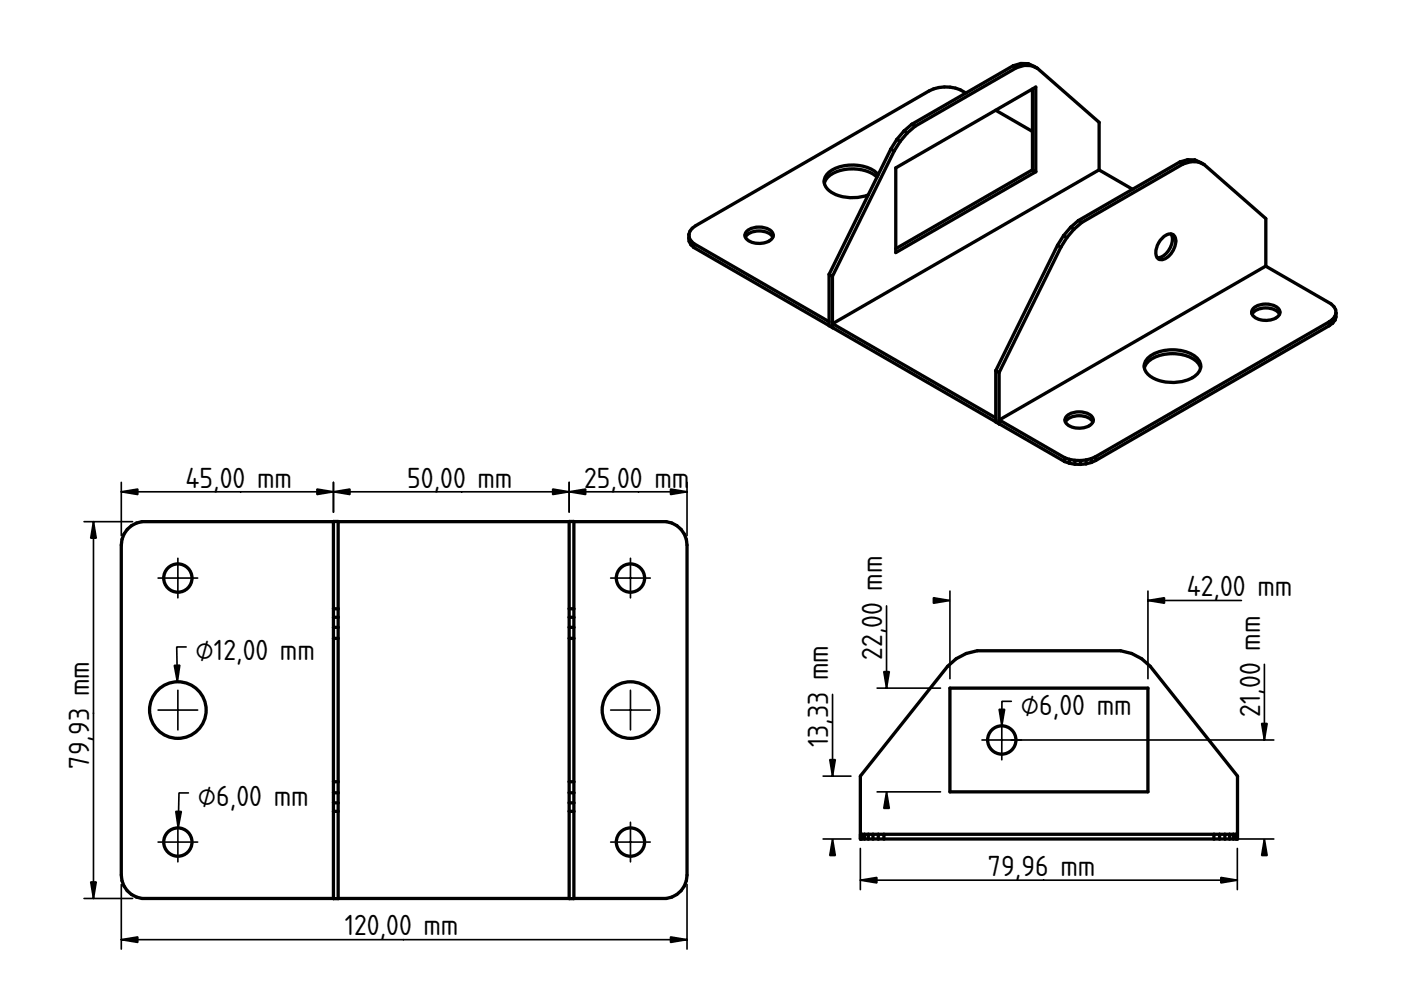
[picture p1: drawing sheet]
<svg xmlns="http://www.w3.org/2000/svg" width="297mm" height="210mm" viewBox="0 0 297 210" stroke-linecap="round" stroke-linejoin="round" font-family="sans-serif">
<defs><g id="words">
<g font-size="5.8">
<text x="39.3" y="103.4">45,00 mm</text>
<text x="86.4" y="103.4">50,00 mm</text>
<text x="123.8" y="103.4">25,00 mm</text>
<text x="251.6" y="126.4">42,00 mm</text>
<text x="41.5" y="140">⌀12,00 mm</text>
<text x="187.1" y="139.9" transform="rotate(-90 187.1 139.9)">22,00 mm</text>
<text x="216.4" y="151.5">⌀6,00 mm</text>
<text x="267.2" y="152" transform="rotate(-90 267.2 152)">21,00 mm</text>
<text x="175.6" y="158.5" transform="rotate(-90 175.6 158.5)">13,33 mm</text>
<text x="18.9" y="163" transform="rotate(-90 18.9 163)">79,93 mm</text>
<text x="41.9" y="170.9">⌀6,00 mm</text>
<text x="209.5" y="185.7">79,96 mm</text>
<text x="73.1" y="198.3">120,00 mm</text>
</g>
</g></defs>
<path d="M213.2 56.8h.1" fill="none" stroke="#000" stroke-width=".21"/>
<path d="M227.7 48.6l1.7-1.4 21.5-12.4 1.6-.5h1.5l1.3 .6 13.1 11.4v10.1l-56.5 32.6-.1 .9v-10.9l13.1-26.6 1.3-2z" fill-rule="evenodd" fill="#fff"/>
<path d="M213.2 56.8h.1" fill="none" stroke="#000" stroke-width=".21"/>
<path d="M192.4 28.2l1.6-1.4 21.5-12.4 1.7-.5h1.5l1.3 .6 13 11.4v10.1l-56.5 32.6v.9v-10.9l13.1-26.6 1.3-2z" fill-rule="evenodd" fill="#fff"/>
<path d="M213.2 56.8h.1" fill="none" stroke="#000" stroke-width=".21"/>
<path d="M211.9 89l56.5-32.6 13.8 8a2.1 2.1 0 0 1 1.1 2.1 2.1 2.1 0 0 1-1.5 1.7l-49.5 28.6a7.9 7.9 0 0 1-6.6 .2z" fill-rule="evenodd" fill="#fff"/>
<path d="M213.2 56.8h.1" fill="none" stroke="#000" stroke-width=".21"/>
<path d="M176.5 68.6l56.5-32.6 7.1 4.1-11.4 6.7-1.7 1.4-1.5 1.8-1.3 2-13.1 26.6v10z" fill-rule="evenodd" fill="#fff"/>
<path d="M213.2 56.8h.1" fill="none" stroke="#000" stroke-width=".21"/>
<g fill="#fff">
<path d="M211.1 23.4l7.8-4.5v9z"/>
<path d="M146.8 48.4l50.2-29.1a7.7 7.7 0 0 1 7.8 .4l-11.5 6.7-1.6 1.4-1.6 1.8-1.2 2-2.7 5.4a8.3 8.3 0 0 0-8.6-1.5 3.5 3.5 0 0 0-2.9 3.2 4.1 4.1 0 0 0 3.5 2.9 9.9 9.9 0 0 0 5.9-.3l-8.3 16.9v10l-28.7-16.5a2 2 0 0 1-.3-3.3z" fill-rule="evenodd"/>
<path d="M189.9 35.6l29.7-17.1v17.9l-29.7 17.2z" fill-rule="evenodd"/>
<path d="M189.9 35.6l21.2-12.2 7.8 4.5v8.1l-29 16.7z" fill-rule="evenodd"/>
<path d="M243.4 75.9a8.7 8.7 0 0 1 10.4 0 2.38 2.38 0 0 1-.5 3.9 8.9 8.9 0 0 1-9.9-.4 2.28 2.28 0 0 1 0-3.5z" fill-rule="evenodd"/>
<path d="M243.2 76.9a8.5 8.5 0 0 1 9-1.2 3.8 3.8 0 0 1 2.3 2.3 4 4 0 0 1-3 2.7 8.9 8.9 0 0 1-8.1-1.3 1.61 1.61 0 0 1-.2-2.5z" fill-rule="evenodd"/>
<path d="M175.7 37.3a8.7 8.7 0 0 1 10.2 .3l-1.8 3.7a9 9 0 0 1-8.5-1 1.64 1.64 0 0 1-.3-2.5z" fill-rule="evenodd"/>
<path d="M232.3 96.8l49.5-28.6v.9l-49.5 28.5z" fill-rule="evenodd"/>
<path d="M176.5 68.6v.9v-.9l34.6 20v.8l-34.6-19.9 34.6 19.9z" fill-rule="evenodd"/>
<path d="M188.9 31.6l.7 .4-13.1 26.6-.7-.4z" fill-rule="evenodd"/>
<path d="M224.2 52l.7 .4-13.1 26.6-.7-.4z" fill-rule="evenodd"/>
</g>
<path d="M213.2 56.8h.1" fill="none" stroke="#000" stroke-width=".21"/>
<g fill="#fff">
<path d="M189.9 52.7l29-16.7 .7 .4-29.7 17.2z" fill-rule="evenodd"/>
<path d="M147.1 51.7l28.7 16.5v.8l-28.7-16.5 28.7 16.5-28.7-16.5z" fill-rule="evenodd"/>
<path d="M193.3 26.4l21.5-12.5 .7 .5-21.5 12.4z" fill-rule="evenodd"/>
<path d="M228.7 46.8l21.4-12.5 .8 .5-21.5 12.4z" fill-rule="evenodd"/>
<path d="M246.5 50.4a1.71 1.71 0 0 1 2.4-.4 3.5 3.5 0 0 1-.9 4.1 1.92 1.92 0 0 1-2.5 .7 3.2 3.2 0 0 1 .5-3.9z" fill-rule="evenodd"/>
<path d="M158.2 49.1a4.2 4.2 0 0 1 5.4 0 1.38 1.38 0 0 1-.9 2.2 4.4 4.4 0 0 1-4.5-.7 1.11 1.11 0 0 1 0-1.5z" fill-rule="evenodd"/>
<path d="M226.1 88.3a4.2 4.2 0 0 1 5.4 0 1.38 1.38 0 0 1-1 2.2 4.4 4.4 0 0 1-4.4-.7 1.11 1.11 0 0 1 0-1.5z" fill-rule="evenodd"/>
<path d="M265.7 65.4a4.2 4.2 0 0 1 5.4 0 1.38 1.38 0 0 1-1 2.2 4.4 4.4 0 0 1-4.4-.6 1.11 1.11 0 0 1 0-1.6z" fill-rule="evenodd"/>
<path d="M218.9 18.9l.7-.4v17.9l-.7-.4z" fill-rule="evenodd"/>
<path d="M158.3 49.9a4.2 4.2 0 0 1 5.3 0l.3 .4a3.8 3.8 0 0 1-5.9 0z" fill-rule="evenodd"/>
<path d="M246.5 50.4a2.36 2.36 0 0 1 1.8-.8 3.8 3.8 0 0 1-2.9 5 3.8 3.8 0 0 1 1.1-4.2z" fill-rule="evenodd"/>
<path d="M226.1 89.1a4.2 4.2 0 0 1 5.4 0l.2 .4a3.8 3.8 0 0 1-5.8 0z" fill-rule="evenodd"/>
<path d="M265.7 66.2a4.2 4.2 0 0 1 5.4 0l.2 .4a3.8 3.8 0 0 1-5.8 0z" fill-rule="evenodd"/>
<path d="M211.9 89l13.8 8v.9l-13.8-8z" fill-rule="evenodd"/>
<path d="M243.4 75.9a8.7 8.7 0 0 1 10.4 0 2.32 2.32 0 0 1 .7 2.1 4.5 4.5 0 0 0-4-2.8 8.3 8.3 0 0 0-7.3 1.7l-.6 1.1a2.23 2.23 0 0 1 .8-2.1z" fill-rule="evenodd"/>
<path d="M175.5 36.8a8.7 8.7 0 0 1 10.3-.2l.4 .4-.3 .6a8.7 8.7 0 0 0-10.2-.3l-.7 1-.2 .6a2.21 2.21 0 0 1 .7-2.1z" fill-rule="evenodd"/>
<path d="M175.8 58.2l.7 .4v10.9l-.7-.5z" fill-rule="evenodd"/>
<path d="M211.1 78.6l.7 .4v10.9l-.7-.5z" fill-rule="evenodd"/>
<path d="M248.3 49.6h.2a1.77 1.77 0 0 1 .6 2.5 3.7 3.7 0 0 1-3.1 2.9l-.6-.4a3.7 3.7 0 0 0 3.1-3l.1-1.2z" fill-rule="evenodd"/>
<path d="M226.1 88.3a4.2 4.2 0 0 1 5.4 0 1.08 1.08 0 0 1 .2 1.2 3.9 3.9 0 0 0-4.8-1l-.8 .6-.2 .4a1.08 1.08 0 0 1 .2-1.2z" fill-rule="evenodd"/>
<path d="M158.2 49.1a4.2 4.2 0 0 1 5.4 0 1.08 1.08 0 0 1 .3 1.2 3.9 3.9 0 0 0-4.8-1l-.8 .6-.3 .4a1.08 1.08 0 0 1 .2-1.2z" fill-rule="evenodd"/>
<path d="M265.7 65.4a4.2 4.2 0 0 1 5.4 0 1.08 1.08 0 0 1 .2 1.2 3.9 3.9 0 0 0-4.8-.9l-.8 .5-.2 .4a1.08 1.08 0 0 1 .2-1.2z" fill-rule="evenodd"/>
<path d="M225.5 50l.7 .4-1.3 2-.7-.4z" fill-rule="evenodd"/>
<path d="M190.1 29.6l.8 .4-1.3 2-.7-.4z" fill-rule="evenodd"/>
<path d="M191.7 27.8l.7 .4-1.5 1.8-.8-.4z" fill-rule="evenodd"/>
<path d="M227 48.2l.7 .4-1.5 1.8-.7-.4z" fill-rule="evenodd"/>
<path d="M227 48.2l1.7-1.4 .7 .4-1.7 1.4z" fill-rule="evenodd"/>
<path d="M191.7 27.8l1.6-1.4 .7 .4-1.6 1.4z" fill-rule="evenodd"/>
<path d="M214.8 13.9l1.7-.4 .7 .4-1.7 .5z" fill-rule="evenodd"/>
<path d="M250.1 34.3l1.7-.4 .7 .4-1.6 .5z" fill-rule="evenodd"/>
<path d="M227.9 97.6h1.2v.9l-1.2-.1z" fill-rule="evenodd"/>
<path d="M229.1 97.6l1.2-.1v.8l-1.2 .2z" fill-rule="evenodd"/>
<path d="M226.7 97.4l1.2 .2v.8l-1.2-.2z" fill-rule="evenodd"/>
<path d="M230.3 97.5l1.1-.3v.9l-1.1 .2z" fill-rule="evenodd"/>
<path d="M225.7 97l1 .4v.8l-1-.3z" fill-rule="evenodd"/>
<path d="M231.4 97.2l.9-.4v.8l-.9 .5z" fill-rule="evenodd"/>
<path d="M281.8 68.2l.7-.5v.8l-.7 .6z" fill-rule="evenodd"/>
<path d="M251.8 33.9h1.5l.7 .4h-1.5z" fill-rule="evenodd"/>
<path d="M216.5 13.5h1.5l.7 .4h-1.5z" fill-rule="evenodd"/>
<path d="M146.5 51.1l.6 .6v.8l-.6-.6z" fill-rule="evenodd"/>
<path d="M283 67.1v.8l-.5 .6v-.8z" fill-rule="evenodd"/>
<path d="M146.1 50.4l.4 .7v.8l-.4-.7z" fill-rule="evenodd"/>
<path d="M283.3 66.4v.8l-.3 .7v-.8z" fill-rule="evenodd"/>
<path d="M218 13.5l2 1z" fill-rule="evenodd"/>
<path d="M253.3 33.9l2 1z" fill-rule="evenodd"/>
<path d="M146.1 49.7v1.5z" fill-rule="evenodd"/>
</g>
<g fill="none" stroke="#000" stroke-width=".7">
<path d="M204.8 19.7a7.7 7.7 0 0 0-7.8-.4l-49.5 28.5-.7 .6-.5 .6-.2 .7M214.8 13.9l.7 .5M214.8 13.9l-21.5 12.5M215.5 14.4l-21.5 12.4M216.5 13.5l.7 .4M216.5 13.5l-1.7 .4M216.5 13.5h1.5M217.2 13.9l-1.7 .5M217.2 13.9h1.5M218 13.5l2 1M218 13.5l.7 .4M218.7 13.9l1.3 .6"/>
<path d="M218.9 18.9v17.1M220 14.5l13 11.4v10.1M185.9 37.6a8.7 8.7 0 0 0-10.2-.3l-.7 1-.2 .6M186.2 37a8.3 8.3 0 0 0-8.6-1.5 3.6 3.6 0 0 0-2.9 3 3.4 3.4 0 0 0 2.4 2.7 9.7 9.7 0 0 0 7 .1M188.9 31.6l-13.1 26.6M188.9 31.6l.7 .4M189.6 32l-13.1 26.6M189.9 35.6l29.7-17.1v17.9l-29.7 17.2zM190.1 29.6l-1.2 2M190.1 29.6l.8 .4M190.9 30l-1.3 2M191.7 27.8l-1.6 1.8"/>
<path d="M191.7 27.8l.7 .4M192.4 28.2l-1.5 1.8M193.3 26.4l.7 .4M193.3 26.4l-1.6 1.4M194 26.8l-1.6 1.4M211.1 23.4l7.8 4.5M218.9 36l-29 16.7M218.9 36l.7 .4M250.1 34.3l.8 .5M250.1 34.3l-21.4 12.5M250.9 34.8l-21.5 12.4M251.8 33.9h1.5"/>
<path d="M251.8 33.9l-1.7 .4M251.8 33.9l.7 .4M252.5 34.3h1.5M252.5 34.3l-1.6 .5M253.3 33.9l.7 .4M253.3 33.9l2 1M254 34.3l1.3 .6M255.3 34.9l13.1 11.4v10.1M146.1 49.7v.7M146.1 49.7v1.5M146.1 50.4l.4 .7M146.1 51.2l.4 .7"/>
<path d="M146.1 50.4v.8M146.5 51.1l.6 .6M146.5 51.9l.6 .6M146.5 51.1v.8M147.1 51.7l28.7 16.5M147.1 52.5l28.7 16.5M147.1 51.7v.8M158 50.3a3.9 3.9 0 0 1 4.8-1l.8 .6 .3 .4M158.2 49.1a4.2 4.2 0 0 1 5.4 0 1.38 1.38 0 0 1-1 2.2 4.3 4.3 0 0 1-4.4-.8 1.09 1.09 0 0 1 0-1.4zM175.8 58.2v10.9l.7 .4M175.8 58.2l.7 .4M176.5 58.6v10.9"/>
<path d="M224.2 52l.7 .4M224.2 52l-13.1 26.6M224.9 52.4l-13.1 26.6M225.5 50l.7 .4M225.5 50l-1.3 2M226.2 50.4l-1.3 2M227 48.2l-1.5 1.8M227 48.2l.7 .4M227.7 48.6l-1.5 1.8M228.7 46.8l-1.7 1.4M228.7 46.8l.7 .4M229.4 47.2l-1.7 1.4"/>
<path d="M240.1 40.1l-7.1-4.1-56.5 32.6 34.6 20M246.5 50.4a1.58 1.58 0 0 1 2.6-.1 4.1 4.1 0 0 1-2.7 4.8 1.34 1.34 0 0 1-1.3-1.8 4.8 4.8 0 0 1 1.4-2.9zM248.3 49.6a3.9 3.9 0 0 1-2.1 4.9l-.8 .1M268.4 56.4l-56.5 32.6M268.4 56.4l13.8 8 .6 .6 .4 .7 .1 .7M176.5 69.5l49.2 28.4M211.1 78.6l.7 .4M211.1 78.6v10.9M211.8 79v10.9l.1-.9M242.6 78a4.5 4.5 0 0 1 4.1-2.8 8.3 8.3 0 0 1 7.3 1.7l.5 1.1M243.4 75.9a8.7 8.7 0 0 1 10.4 0 2.37 2.37 0 0 1-.5 3.8 8.9 8.9 0 0 1-9.7-.1 2.33 2.33 0 0 1-.2-3.7zM265.5 66.6a3.9 3.9 0 0 1 4.7-.9l.9 .5 .2 .4"/>
<path d="M265.7 65.4a4.2 4.2 0 0 1 5.4 0 1.38 1.38 0 0 1-1.1 2.2 4.3 4.3 0 0 1-4.4-.7 1.09 1.09 0 0 1 .1-1.5zM281.8 69.1l-49.5 28.5M281.8 68.2l-49.5 28.6M281.8 68.2v.9M282.5 68.5l-.7 .6M282.5 67.7l-.7 .5M282.5 67.7v.8M283 67.9l-.5 .6M283 67.1v.8M283 67.1l-.5 .6M283.3 66.4v.8l-.3 .7M283.3 66.4l-.3 .7"/>
<path d="M211.9 89l13.8 8M225.7 97.9l1 .3M225.7 97v.9M225.7 97l1 .4M225.9 89.5a3.9 3.9 0 0 1 4.7-1l.9 .6 .2 .4M226.1 88.3a4.2 4.2 0 0 1 5.4 0 1.38 1.38 0 0 1-1 2.2 4.3 4.3 0 0 1-4.5-.8 1.09 1.09 0 0 1 .1-1.4zM226.7 98.2l1.2 .2M226.7 97.4v.8M226.7 97.4l1.2 .2M227.9 98.4l1.2 .1M227.9 97.6v.8M227.9 97.6h1.2"/>
<path d="M229.1 97.6v.9M230.3 98.3l-1.2 .2M230.3 97.5v.8M230.3 97.5l-1.2 .1M231.4 98.1l-1.1 .2M231.4 97.2v.9M231.4 97.2l-1.1 .3M232.3 97.6l-.9 .5M232.3 96.8l-.9 .4M232.3 96.8v.8"/>
</g>
<path d="M27 112.3l.9-.8 1-.6 1.2-.3h111.2a5 5 0 0 1 4.4 5v69.9a5 5 0 0 1-4.4 5h-111.2a5 5 0 0 1-4.4-5v-69.9l.2-1.2 .4-1.2z" fill-rule="evenodd" fill="#fff"/>
<path d="M85.7 150.6h.1" fill="none" stroke="#000" stroke-width=".21"/>
<path d="M71.7 110.6h49v79.9h-49z" fill-rule="evenodd" fill="#fff"/>
<path d="M85.7 150.6h.1" fill="none" stroke="#000" stroke-width=".21"/>
<g fill="#fff">
<path d="M27 112.3l.9-.8 1-.6 1.2-.3h40.6v79.9h-40.6a5 5 0 0 1-4.4-5v-69.9l.2-1.2 .4-1.2z" fill-rule="evenodd"/>
<path d="M121.7 110.6h19.6a5 5 0 0 1 4.4 5v69.9a5 5 0 0 1-4.4 5h-19.6z" fill-rule="evenodd"/>
<path d="M120.7 135.4h1v30.3h-1z" fill-rule="evenodd"/>
<path d="M70.7 135.4h1v30.3h-1z" fill-rule="evenodd"/>
<path d="M120.7 172h1v18.5h-1h1h-1z" fill-rule="evenodd"/>
<path d="M120.7 110.6h1v18.5h-1z" fill-rule="evenodd"/>
<path d="M70.7 172h1v18.5h-1h1h-1z" fill-rule="evenodd"/>
<path d="M70.7 110.6h1v18.5h-1z" fill-rule="evenodd"/>
<path d="M120.7 133h1v2.4h-1z" fill-rule="evenodd"/>
<path d="M70.7 133h1v2.4h-1z" fill-rule="evenodd"/>
<path d="M120.7 165.7h1v2.4h-1z" fill-rule="evenodd"/>
<path d="M70.7 165.7h1v2.4h-1z" fill-rule="evenodd"/>
<path d="M120.7 168.1h1v2.1h-1z" fill-rule="evenodd"/>
<path d="M70.7 168.1h1v2.1h-1z" fill-rule="evenodd"/>
<path d="M120.7 130.9h1v2.1h-1z" fill-rule="evenodd"/>
<path d="M70.7 130.9h1v2.1h-1z" fill-rule="evenodd"/>
<path d="M120.7 170.2h1v1.8h-1z" fill-rule="evenodd"/>
<path d="M120.7 129.1h1v1.8h-1z" fill-rule="evenodd"/>
<path d="M70.7 170.2h1v1.8h-1z" fill-rule="evenodd"/>
<path d="M70.7 129.1h1v1.8h-1z" fill-rule="evenodd"/>
<circle cx="133.7" cy="150.6" r="6"/>
<circle cx="37.7" cy="150.6" r="6"/>
<circle cx="133.7" cy="178.5" r="3"/>
<circle cx="133.7" cy="122.6" r="3"/>
<circle cx="37.7" cy="178.5" r="3"/>
<circle cx="37.7" cy="122.6" r="3"/>
</g>
<g fill="none" stroke="#000" stroke-width=".7">
<path d="M70.7 110.6h1v79.9h-1zM70.7 110.6h-40.6a5 5 0 0 0-4.4 5v69.9a5 5 0 0 0 4.4 5h40.6M71.7 110.6h49M120.7 110.6h1v79.9h-1zM121.7 110.6h19.6a5 5 0 0 1 4.4 5v69.9a5 5 0 0 1-4.4 5h-19.6M70.7 135.4h1M70.7 133h1M70.7 130.9h1M70.7 129.1h1M120.7 135.4h1M120.7 133h1M120.7 130.9h1"/>
<path d="M120.7 129.1h1M70.7 165.7h1M70.7 168.1h1M70.7 172h1M70.7 170.2h1M120.7 165.7h1M120.7 168.1h1M120.7 172h1M120.7 170.2h1M71.7 190.5h49"/>
<circle cx="37.7" cy="122.6" r="3"/>
<circle cx="133.7" cy="122.6" r="3"/>
<circle cx="37.7" cy="150.6" r="6"/>
<circle cx="133.7" cy="150.6" r="6"/>
<circle cx="37.7" cy="178.5" r="3"/>
<circle cx="133.7" cy="178.5" r="3"/>
</g>
<g fill="#080808" stroke="#080808" stroke-width=".35">
<path d="M37.7 174.3v8.4zM33.5 178.5h8.4z" fill-rule="evenodd"/>
<path d="M133.7 146.4v8.3zM129.5 150.6h8.4z" fill-rule="evenodd"/>
<path d="M133.7 174.3v8.4zM129.5 178.5h8.4z" fill-rule="evenodd"/>
</g>
<g fill="#000" stroke="#000" stroke-width=".35">
<path d="M19.8 110.6l.6 3.5h-1.2zM25.7 104.3l3.5-.6v1.2zM67.2 103.7l3.5 .6-3.5 .6zM70.7 104.3l3.5-.6v1.2zM117.2 103.7l3.5 .6-3.5 .6zM120.7 104.3l3.5-.6v1.2zM142.2 103.7l3.5 .6-3.5 .6zM37 141.1l1.1-.1-.5 3.6zM37.3 172l1.1 .1-.6 3.4zM19.2 187h1.2l-.6 3.5zM25.7 199.2l3.5-.6v1.2zM142.2 198.6l3.5 .6-3.5 .6z"/>
<path d="M37.7 118.4v8.4zM33.5 122.6h8.4z" fill-rule="evenodd"/>
<path d="M133.7 118.4v8.4zM129.5 122.6h8.4z" fill-rule="evenodd"/>
<path d="M37.7 146.4v8.3zM33.5 150.6h8.4z" fill-rule="evenodd"/>
</g>
<path d="M85.7 150.6h.1" fill="none" stroke="#000" stroke-width=".21"/>
<g fill="none" stroke="#000" stroke-width=".35">
<path d="M17.8 110.6h10.3M19.8 110.6v79.9M25.7 102.3v11.3M25.7 104.3h120M70.7 102.3v6.3M120.7 102.3v6.3M145.7 102.3v11.3M39.5 137.2h-2l.1 7.4M39.9 168.1h-2l-.1 7.4M17.8 190.5h10.3M25.7 187.5v13.7M25.7 199.2h120"/>
<path d="M145.7 187.5v13.7"/>
</g>
<path d="M200.9 141.3l1.8-1.6 2.2-1.1 2.3-.6h30.4l2.3 .6 2.2 1.1 1.8 1.6 18.5 23.3v13.3h-80v-13.3z" fill-rule="evenodd" fill="#fff"/>
<path d="M222.4 157.9h.1" fill="none" stroke="#000" stroke-width=".21"/>
<path d="M200.9 141.3l1.8-1.6 2.2-1.1 2.3-.6h30.4l2.3 .6 2.2 1.1 1.8 1.6 18.5 23.3v13.3l-.1-1h-79.9v1v-13.3z" fill-rule="evenodd" fill="#fff"/>
<path d="M222.4 157.9h.1" fill="none" stroke="#000" stroke-width=".21"/>
<path d="M201.4 145.9h42v22h-42z" fill-rule="evenodd" fill="#fff"/>
<path d="M222.4 157.9h.1" fill="none" stroke="#000" stroke-width=".21"/>
<g fill="#fff">
<path d="M187.4 176.9h70v1h-70z" fill-rule="evenodd"/>
<path d="M186.2 176.9h1.2v1h-1.2z" fill-rule="evenodd"/>
<path d="M257.4 176.9h1.2v1h-1.2z" fill-rule="evenodd"/>
<path d="M258.6 176.9h1.1v1h-1.1z" fill-rule="evenodd"/>
<path d="M185.1 176.9h1.1v1h-1.1z" fill-rule="evenodd"/>
<path d="M184.1 176.9h1v1h-1z" fill-rule="evenodd"/>
<path d="M259.7 176.9h1v1h-1z" fill-rule="evenodd"/>
<path d="M260.7 176.9h.8v1h-.8z" fill-rule="evenodd"/>
<path d="M183.3 176.9h.8v1h-.8z" fill-rule="evenodd"/>
<path d="M182.7 176.9h.6v1h-.6z" fill-rule="evenodd"/>
<path d="M261.5 176.9h.6v1h-.6z" fill-rule="evenodd"/>
<path d="M262.1 176.9h.2v1h-.2z" fill-rule="evenodd"/>
<path d="M182.4 176.9h.3v1h-.3z" fill-rule="evenodd"/>
<circle cx="212.4" cy="156.9" r="3"/>
</g>
<g fill="none" stroke="#000" stroke-width=".7">
<path d="M200.9 141.3l1.8-1.6 2.2-1.1 2.3-.6h30.4l2.3 .6 2.2 1.1 1.8 1.6 18.5 23.3v13.3h-80v-13.3zM201.4 145.9h42v22h-42zM182.4 177.9v-1h79.9v1M182.7 176.9v1M183.3 176.9v1M184.1 176.9v1M185.1 176.9v1M186.2 176.9v1M187.4 176.9v1M257.4 176.9v1M258.6 176.9v1M259.7 176.9v1"/>
<path d="M260.7 176.9v1M261.5 176.9v1M262.1 176.9v1"/>
<circle cx="212.4" cy="156.9" r="3"/>
</g>
<g fill="#000" stroke="#000" stroke-width=".35">
<path d="M197.9 126.7l3.5 .6-3.5 .6zM243.4 127.3l3.5-.6v1.2zM187.4 142.4h1.1l-.5 3.5zM211.8 150.4h1.2l-.6 3.5zM267.5 153.4h1.2l-.6 3.5zM176.5 177.9l.6 3.5h-1.2zM175.9 161.1h1.2l-.6 3.5zM188 167.9l.5 3.5h-1.1zM268.1 177.9l.6 3.5h-1.2zM182.4 186.6l3.5-.6v1.2zM258.8 186l3.5 .6-3.5 .6z"/>
<path d="M212.4 152.7v8.4zM208.2 156.9h8.4z" fill-rule="evenodd"/>
</g>
<path d="M222.4 157.9h.1" fill="none" stroke="#000" stroke-width=".21"/>
<g fill="none" stroke="#000" stroke-width=".35">
<path d="M188 128.5v17.4M201.4 125.3v18.6M243.4 125.3v18.6M243.4 127.3h19.8M176.5 147.2v17.4M186 145.9h13.4M214.4 156.9h55.7M214.4 148.7h-2v5.2M268.1 140.9v16M174.5 177.9h5.9M174.5 164.6h5.9M182.4 179.9v8.7"/>
<path d="M186 167.9h13.4M214.4 177.9h55.7M262.3 179.9v8.7M182.4 186.6h79.9"/>
</g>
<use href="#words"/>
</svg>
